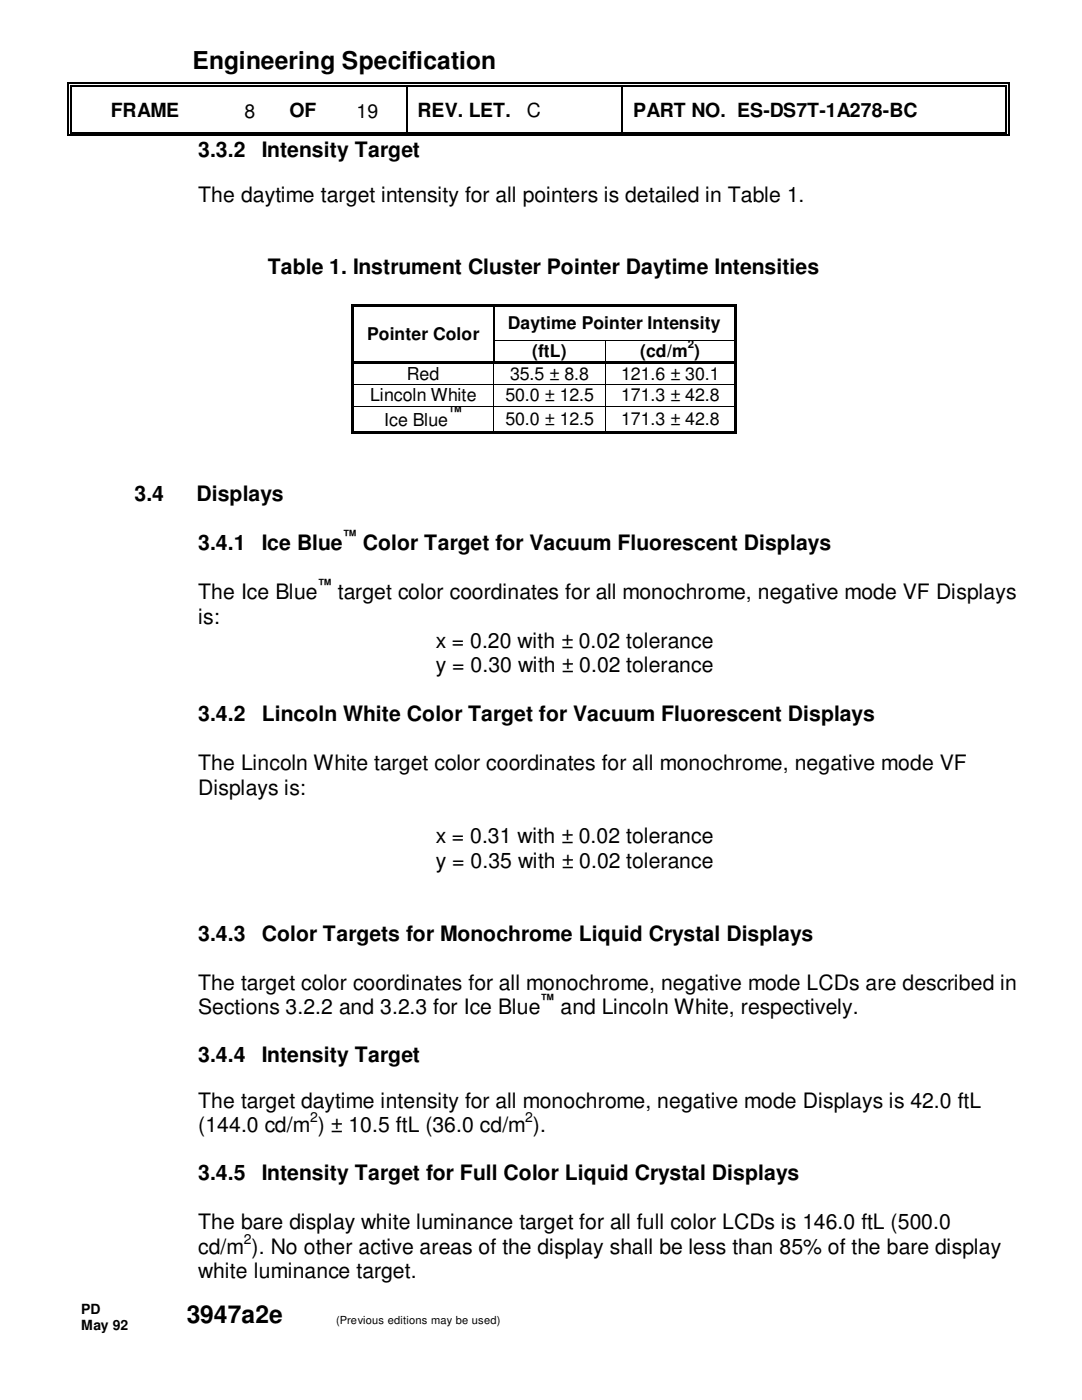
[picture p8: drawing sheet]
<svg xmlns="http://www.w3.org/2000/svg" width="216mm" height="279mm" viewBox="0 0 216 279" stroke-linecap="round" stroke-linejoin="round" font-family="sans-serif">
<defs><g id="words">
<g font-size="4.9">
<text x="38.4" y="13.7">Engineering Specification</text>
<text x="37.3" y="264.1">3947a2e</text>
</g>
<g font-size="4.2">
<text x="39.5" y="31.3">3.3.2</text>
<text x="52.2" y="31.3">Intensity Target</text>
<text x="39.5" y="40.3">The daytime target intensity for all pointers is detailed in Table 1.</text>
<text x="53.4" y="54.8">Table 1. Instrument Cluster Pointer Daytime Intensities</text>
<text x="26.8" y="100.1">3.4</text>
<text x="39.2" y="100.1">Displays</text>
<text x="39.5" y="109.8">3.4.1</text>
<text x="52.2" y="109.8">Ice Blue</text>
<text x="72.4" y="109.8">Color Target for Vacuum Fluorescent Displays</text>
<text x="39.5" y="119.5">The Ice Blue</text>
<text x="67.4" y="119.5">target color coordinates for all monochrome, negative mode VF Displays</text>
<text x="39.5" y="124.5">is:</text>
<text x="87" y="129.4">x = 0.20 with ± 0.02 tolerance</text>
<text x="87" y="134.2">y = 0.30 with ± 0.02 tolerance</text>
<text x="39.5" y="143.8">3.4.2</text>
<text x="52.2" y="143.8">Lincoln White Color Target for Vacuum Fluorescent Displays</text>
<text x="39.5" y="153.7">The Lincoln White target color coordinates for all monochrome, negative mode VF</text>
<text x="39.5" y="158.6">Displays is:</text>
<text x="87" y="168.3">x = 0.31 with ± 0.02 tolerance</text>
<text x="87" y="173.1">y = 0.35 with ± 0.02 tolerance</text>
<text x="39.5" y="187.7">3.4.3</text>
<text x="52.2" y="187.7">Color Targets for Monochrome Liquid Crystal Displays</text>
<text x="39.5" y="197.5">The target color coordinates for all monochrome, negative mode LCDs are described in</text>
<text x="39.5" y="202.3">Sections 3.2.2 and 3.2.3 for Ice Blue</text>
<text x="111.8" y="202.3">and Lincoln White, respectively.</text>
<text x="39.5" y="212">3.4.4</text>
<text x="52.2" y="212">Intensity Target</text>
<text x="39.5" y="221.1">The target daytime intensity for all monochrome, negative mode Displays is 42.0 ftL</text>
<text x="39.5" y="225.9">(144.0 cd/m ) ± 10.5 ftL (36.0 cd/m ).</text>
<text x="39.5" y="235.5">3.4.5</text>
<text x="52.2" y="235.5">Intensity Target for Full Color Liquid Crystal Displays</text>
<text x="39.5" y="245.4">The bare display white luminance target for all full color LCDs is 146.0 ftL (500.0</text>
<text x="39.5" y="250.3">cd/m ). No other active areas of the display shall be less than 85% of the bare display</text>
<text x="39.5" y="255.1">white luminance target.</text>
</g>
<g font-size="3.9">
<text x="22.1" y="23.4">FRAME</text>
<text x="48.8" y="23.5">8</text>
<text x="57.7" y="23.4">OF</text>
<text x="71.1" y="23.5">19</text>
<text x="83.3" y="23.4">REV. LET.</text>
<text x="105.2" y="23.4">C</text>
<text x="126.3" y="23.4">PART NO. ES-DS7T-1A278-BC</text>
</g>
<g font-size="3.6">
<text x="81.2" y="75.9">Red</text>
<text x="101.8" y="75.9">35.5 ± 8.8</text>
<text x="124" y="75.9">121.6 ± 30.1</text>
<text x="73.8" y="80.1">Lincoln White</text>
<text x="100.8" y="80.1">50.0 ± 12.5</text>
<text x="124" y="80.1">171.3 ± 42.8</text>
<text x="76.6" y="84.9">Ice Blue</text>
<text x="100.8" y="84.8">50.0 ± 12.5</text>
<text x="124" y="84.8">171.3 ± 42.8</text>
</g>
<g font-size="3.5">
<text x="101.3" y="65.7">Daytime Pointer Intensity</text>
<text x="73.2" y="67.8">Pointer Color</text>
<text x="106.2" y="71.2">(ftL)</text>
<text x="127.8" y="71.2">(cd/m )</text>
</g>
<g font-size="2.8">
<text x="89.4" y="83">™</text>
<text x="68.4" y="107.9">™</text>
<text x="63.4" y="117.6">™</text>
<text x="107.9" y="200.3">™</text>
<text x="61.9" y="223.9">2</text>
<text x="104.8" y="223.9">2</text>
<text x="48.7" y="248.3">2</text>
<text x="16.2" y="262.2">PD</text>
<text x="16.2" y="265.4">May 92</text>
</g>
<text font-size="2.3" x="137.2" y="69.4">2</text>
<text font-size="2.2" x="67.1" y="264.3">(Previous editions may be used)</text>
</g></defs>
<g fill="#000">
<path d="M13.5 16.5h.2v.8h-.2zM13.5 16.5h.7v.3h-.7zM14 17h.2v.3h-.2zM14.2 16.5h.8v.3h-.8zM14.2 17h.8v.3h-.8zM44.1 16.5h.8v.3h-.8zM44.1 17h.8v.3h-.8zM55.6 16.5h.8v.3h-.8zM55.6 17h.8v.3h-.8zM65.3 16.5h.7v.3h-.7zM65.3 17h.7v.3h-.7zM81.1 16.5h.8v.3h-.8z"/>
<path d="M81.1 17h.8v.3h-.8zM124 16.5h.8v.3h-.8zM124 17h.8v.3h-.8zM200.7 16.5h.7v.3h-.7zM200.7 17h.2v.3h-.2zM201.2 16.5h.2v.8h-.2zM13.5 26.3h.2v.8h-.2zM13.5 26.8h.7v.3h-.7zM14 26.3h.2v.3h-.2zM43.9 26.3h.7v.3h-.7zM43.9 26.8h.7v.3h-.7zM55.4 26.3h.7v.3h-.7z"/>
<path d="M55.4 26.8h.7v.3h-.7zM65 26.3h.8v.3h-.8zM65 26.8h.8v.3h-.8zM81.1 26.3h.8v.3h-.8zM81.1 26.8h.8v.3h-.8zM124 26.3h.8v.3h-.8zM124 26.8h.8v.3h-.8zM200.7 26.8h.7v.3h-.7zM200.7 26.3h.2v.3h-.2zM201.2 26.3h.2v.8h-.2zM70.1 60.7h.5v.5h-.5zM70.1 61.2h.5v6.7h-.5z"/>
<path d="M70.1 67.9h.5v.2h-.5zM70.1 68.1h.5v4h-.5zM70.1 72.1h.5v.5h-.5zM70.1 72.6h.5v4.1h-.5zM70.1 76.7h.5v.2h-.5zM70.6 60.7h27.8v.5h-27.8zM70.6 72.1h27.8v.5h-27.8zM98.4 60.7h.5v.5h-.5zM98.4 67.9h.3v.2h-.3zM98.4 72.1h.5v.5h-.5zM98.5 76.7h.1v.2h-.1zM98.7 72.1h.5v.5h-.5z"/>
<path d="M98.9 60.7h47.6v.5h-47.6zM99.2 72.1h21.5v.5h-21.5zM120.7 67.9h.2v.2h-.2zM120.7 72.1h.5v.5h-.5zM120.7 76.7h.2v.2h-.2zM121.2 72.1h25.3v.5h-25.3zM146.5 60.7h.5v.5h-.5zM146.5 61.2h.5v6.7h-.5zM146.5 67.9h.5v.2h-.5zM146.5 68.1h.5v4h-.5zM146.5 72.1h.5v.5h-.5zM146.5 72.6h.5v4.1h-.5z"/>
<path d="M146.5 76.7h.5v.2h-.5zM70.1 76.9h.5v4h-.5zM70.1 80.9h.5v.2h-.5zM70.1 81.1h.5v4.9h-.5zM70.1 86h.5v.5h-.5zM70.6 86h27.9v.5h-27.9zM98.5 80.9h.1v.2h-.1zM98.5 86h.5v.5h-.5zM99 86h21.7v.5h-21.7zM120.7 80.9h.2v.2h-.2zM120.7 86h.5v.5h-.5zM121.2 86h25.3v.5h-25.3z"/>
<path d="M146.5 76.9h.5v4h-.5zM146.5 80.9h.5v.2h-.5zM146.5 81.1h.5v4.9h-.5zM146.5 86h.5v.5h-.5z"/>
</g>
<g fill="none" stroke="#000" stroke-width=".25">
<path d="M13.6 17.3v9M14.1 17.3v9M15 16.6h29.1M15 17.1h29.1M44.9 16.6h10.7M44.9 17.1h10.7M56.4 16.6h8.9M56.4 17.1h8.9M66 16.6h15.1M66 17.1h15.1M81.2 17.3v9M81.9 16.6h42.1"/>
<path d="M81.9 17.1h42.1M124.2 17.3v9M124.8 16.6h75.9M124.8 17.1h75.9M200.8 17.3v9M201.3 17.3v9M14.2 27h29.9M14.2 26.5h29.9M44.6 27h11M44.6 26.5h11M56.1 27h9.2M56.1 26.5h9.2"/>
<path d="M65.8 27h15.3M65.8 26.5h15.3M81.9 27h42.1M81.9 26.5h42.1M124.8 27h75.9M124.8 26.5h75.9"/>
</g>
<path d="M98.6 61.2v6.7M98.6 68.1v4" fill="none" stroke="#000" stroke-width=".34"/>
<g fill="none" stroke="#000" stroke-width=".2">
<path d="M70.6 76.8h27.9M98.6 72.6v4.1M98.6 76.9v4M98.6 76.8h22.1M98.7 68h22M120.8 68.1v4M120.8 72.6v4.1M120.8 76.9v4M120.9 68h25.6M120.9 76.8h25.6M70.6 81h27.9M98.6 81.1v4.9"/>
<path d="M98.6 81h22.1M120.8 81.1v4.9M120.9 81h25.6"/>
</g>
<use href="#words"/>
</svg>
